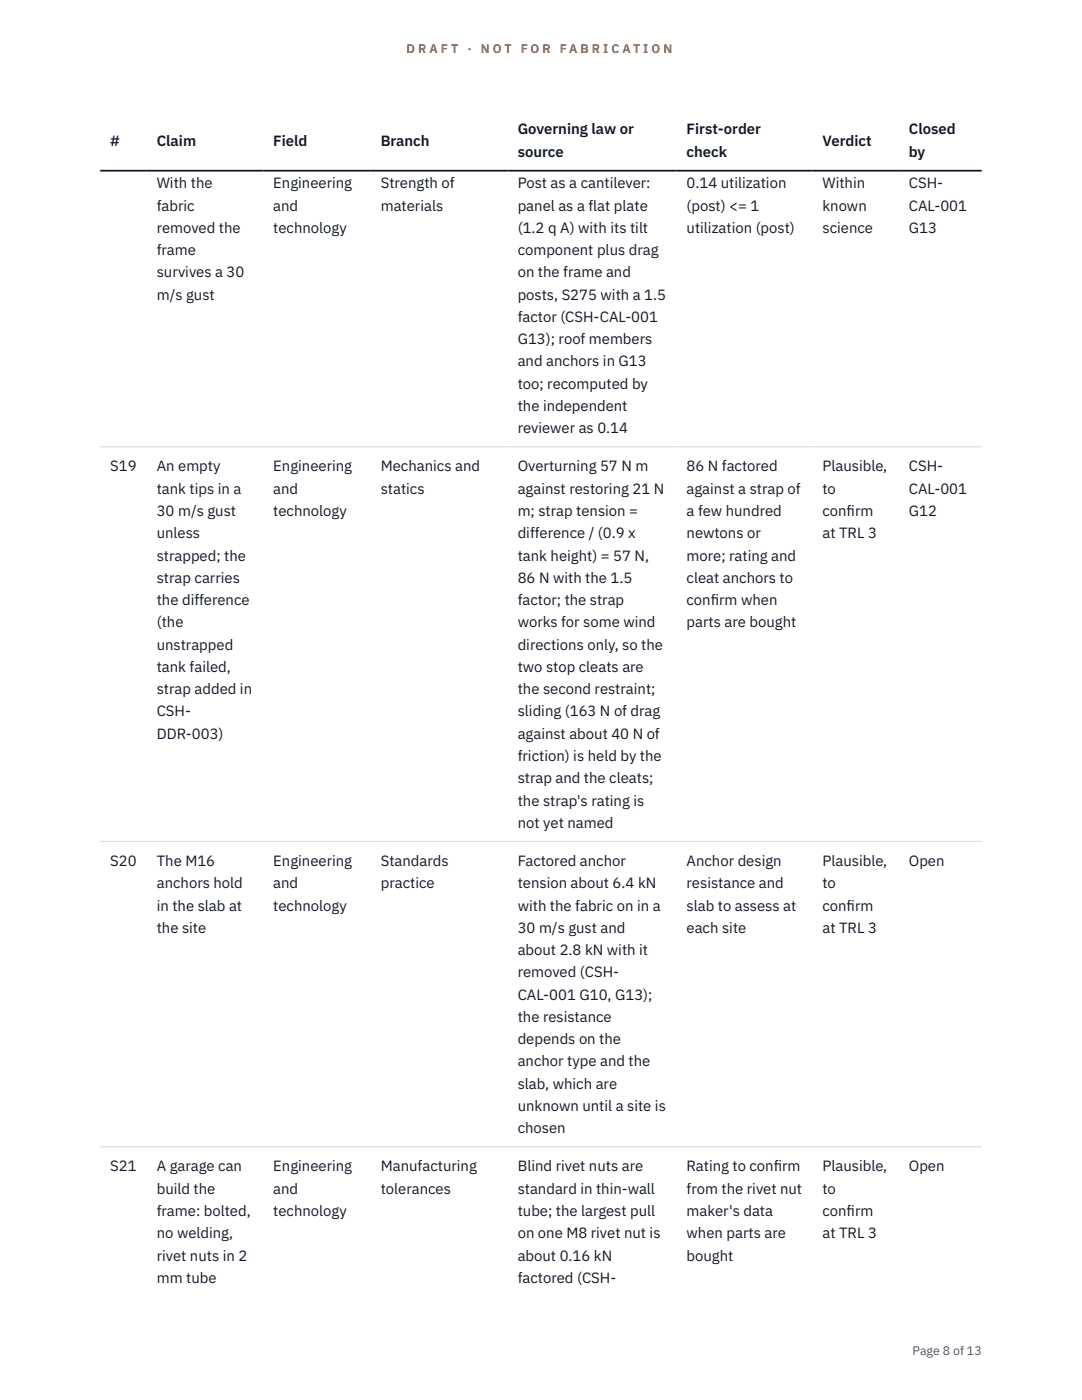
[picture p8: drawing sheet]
<svg xmlns="http://www.w3.org/2000/svg" width="216mm" height="279mm" viewBox="0 0 216 279" stroke-linecap="round" stroke-linejoin="round" font-family="sans-serif">
<defs><g id="words">
<g font-size="3" fill="#111827">
<text x="22" y="29.1">#</text>
<text x="31.3" y="29.1">Claim</text>
<text x="54.5" y="29.1">Field</text>
<text x="76" y="29.1">Branch</text>
<text x="103.3" y="26.8">Governing law or</text>
<text x="137" y="26.8">First-order</text>
<text x="164.1" y="29.1">Verdict</text>
<text x="181.4" y="26.8">Closed</text>
<text x="103.3" y="31.3">source</text>
<text x="137" y="31.3">check</text>
<text x="181.4" y="31.3">by</text>
<text x="31.3" y="37.6">With the</text>
<text x="54.5" y="37.6">Engineering</text>
<text x="76" y="37.6">Strength of</text>
<text x="103.3" y="37.6">Post as a cantilever:</text>
<text x="137" y="37.6">0.14 utilization</text>
<text x="164.1" y="37.6">Within</text>
<text x="181.4" y="37.6">CSH-</text>
<text x="31.3" y="42">fabric</text>
<text x="31.3" y="46.5">removed the</text>
<text x="54.5" y="42">and</text>
<text x="54.5" y="46.5">technology</text>
<text x="76" y="42">materials</text>
<text x="103.3" y="42">panel as a flat plate</text>
<text x="103.3" y="46.5">(1.2 q A) with its tilt</text>
<text x="137" y="42">(post) &lt;= 1</text>
<text x="137" y="46.5">utilization (post)</text>
<text x="164.1" y="42">known</text>
<text x="164.1" y="46.5">science</text>
<text x="181.4" y="42">CAL-001</text>
<text x="181.4" y="46.5">G13</text>
<text x="31.3" y="50.9">frame</text>
<text x="103.3" y="50.9">component plus drag</text>
<text x="31.3" y="55.4">survives a 30</text>
<text x="31.3" y="59.8">m/s gust</text>
<text x="103.3" y="55.4">on the frame and</text>
<text x="103.3" y="59.8">posts, S275 with a 1.5</text>
<text x="103.3" y="64.2">factor (CSH-CAL-001</text>
<text x="103.3" y="68.7">G13); roof members</text>
<text x="103.3" y="73.1">and anchors in G13</text>
<text x="103.3" y="77.6">too; recomputed by</text>
<text x="103.3" y="82">the independent</text>
<text x="103.3" y="86.5">reviewer as 0.14</text>
<text x="22" y="94.1">S19</text>
<text x="31.3" y="94.1">An empty</text>
<text x="54.5" y="94.1">Engineering</text>
<text x="76" y="94.1">Mechanics and</text>
<text x="103.3" y="94.1">Overturning 57 N m</text>
<text x="137" y="94.1">86 N factored</text>
<text x="164.1" y="94.1">Plausible,</text>
<text x="181.4" y="94.1">CSH-</text>
<text x="31.3" y="98.5">tank tips in a</text>
<text x="54.5" y="98.5">and</text>
<text x="76" y="98.5">statics</text>
<text x="103.3" y="98.5">against restoring 21 N</text>
<text x="137" y="98.5">against a strap of</text>
<text x="164.1" y="98.5">to</text>
<text x="181.4" y="98.5">CAL-001</text>
<text x="31.3" y="103">30 m/s gust</text>
<text x="31.3" y="107.4">unless</text>
<text x="54.5" y="103">technology</text>
<text x="103.3" y="103">m; strap tension =</text>
<text x="103.3" y="107.4">difference / (0.9 x</text>
<text x="137" y="103">a few hundred</text>
<text x="137" y="107.4">newtons or</text>
<text x="164.1" y="103">conf</text>
<text x="164.1" y="107.4">at TRL 3</text>
<text x="168.9" y="103">irm</text>
<text x="181.4" y="103">G12</text>
<text x="31.3" y="111.9">strapped; the</text>
<text x="103.3" y="111.9">tank height) = 57 N,</text>
<text x="137" y="111.9">more; rating and</text>
<text x="31.3" y="116.3">strap carries</text>
<text x="103.3" y="116.3">86 N with the 1.5</text>
<text x="137" y="116.3">cleat anchors to</text>
<text x="31.3" y="120.8">the difference</text>
<text x="31.3" y="125.2">(the</text>
<text x="103.3" y="120.8">factor; the strap</text>
<text x="103.3" y="125.2">works for some wind</text>
<text x="137" y="120.8">conf</text>
<text x="137" y="125.2">parts are bought</text>
<text x="141.8" y="120.8">irm when</text>
<text x="31.3" y="129.7">unstrapped</text>
<text x="103.3" y="129.7">directions only, so the</text>
<text x="31.3" y="134.1">tank failed,</text>
<text x="103.3" y="134.1">two stop cleats are</text>
<text x="31.3" y="138.5">strap added in</text>
<text x="31.3" y="143">CSH-</text>
<text x="103.3" y="138.5">the second restraint;</text>
<text x="103.3" y="143">sliding (163 N of drag</text>
<text x="31.3" y="147.4">DDR-003)</text>
<text x="103.3" y="147.4">against about 40 N of</text>
<text x="103.3" y="151.9">friction) is held by the</text>
<text x="103.3" y="156.3">strap and the cleats;</text>
<text x="103.3" y="160.8">the strap's rating is</text>
<text x="103.3" y="165.2">not yet named</text>
<text x="22" y="172.8">S20</text>
<text x="31.3" y="172.8">The M16</text>
<text x="54.5" y="172.8">Engineering</text>
<text x="76" y="172.8">Standards</text>
<text x="103.3" y="172.8">Factored anchor</text>
<text x="137" y="172.8">Anchor design</text>
<text x="164.1" y="172.8">Plausible,</text>
<text x="181.4" y="172.8">Open</text>
<text x="31.3" y="177.3">anchors hold</text>
<text x="54.5" y="177.3">and</text>
<text x="76" y="177.3">practice</text>
<text x="103.3" y="177.3">tension about 6.4 kN</text>
<text x="137" y="177.3">resistance and</text>
<text x="164.1" y="177.3">to</text>
<text x="31.3" y="181.7">in the slab at</text>
<text x="54.5" y="181.7">technology</text>
<text x="103.3" y="181.7">with the fabric on in a</text>
<text x="137" y="181.7">slab to assess at</text>
<text x="164.1" y="181.7">conf</text>
<text x="168.9" y="181.7">irm</text>
<text x="31.3" y="186.2">the site</text>
<text x="103.3" y="186.2">30 m/s gust and</text>
<text x="103.3" y="190.6">about 2.8 kN with it</text>
<text x="137" y="186.2">each site</text>
<text x="164.1" y="186.2">at TRL 3</text>
<text x="103.3" y="195.1">removed (CSH-</text>
<text x="103.3" y="199.5">CAL-001 G10, G13);</text>
<text x="103.3" y="203.9">the resistance</text>
<text x="103.3" y="208.4">depends on the</text>
<text x="103.3" y="212.8">anchor type and the</text>
<text x="103.3" y="217.3">slab, which are</text>
<text x="103.3" y="221.7">unknown until a site is</text>
<text x="103.3" y="226.2">chosen</text>
<text x="22" y="233.8">S21</text>
<text x="31.3" y="233.8">A garage can</text>
<text x="54.5" y="233.8">Engineering</text>
<text x="76" y="233.8">Manufacturing</text>
<text x="103.3" y="233.8">Blind rivet nuts are</text>
<text x="137" y="233.8">Rating to conf</text>
<text x="154.4" y="233.8">irm</text>
<text x="164.1" y="233.8">Plausible,</text>
<text x="181.4" y="233.8">Open</text>
<text x="31.3" y="238.2">build the</text>
<text x="54.5" y="238.2">and</text>
<text x="76" y="238.2">tolerances</text>
<text x="103.3" y="238.2">standard in thin-wall</text>
<text x="137" y="238.2">from the rivet nut</text>
<text x="164.1" y="238.2">to</text>
<text x="31.3" y="242.7">frame: bolted,</text>
<text x="54.5" y="242.7">technology</text>
<text x="103.3" y="242.7">tube; the largest pull</text>
<text x="137" y="242.7">maker's data</text>
<text x="164.1" y="242.7">conf</text>
<text x="168.9" y="242.7">irm</text>
<text x="31.3" y="247.1">no welding,</text>
<text x="31.3" y="251.6">rivet nuts in 2</text>
<text x="103.3" y="247.1">on one M8 rivet nut is</text>
<text x="103.3" y="251.6">about 0.16 kN</text>
<text x="137" y="247.1">when parts are</text>
<text x="137" y="251.6">bought</text>
<text x="164.1" y="247.1">at TRL 3</text>
<text x="31.3" y="256">mm tube</text>
<text x="103.3" y="256">factored (CSH-</text>
</g>
<g font-size="2.5" fill="#b45309">
<text x="81.1" y="10.5">D R A F T</text>
<text x="93.3" y="10.5">·</text>
<text x="95.9" y="10.5">N O T</text>
<text x="103.9" y="10.5">F O R</text>
<text x="111.7" y="10.5">F A B R I C A T I O N</text>
</g>
<text font-size="2.5" fill="#4b5563" x="182.1" y="270.3">Page 8 of 13</text>
</g></defs>
<path d="M20 89.2h175.9M20 167.9h175.9M20 228.9h175.9" fill="none" stroke="#d1d5db" stroke-width=".2"/>
<path d="M20 34.1h175.9" fill="none" stroke="#111827" stroke-width=".35"/>
<use href="#words"/>
</svg>
